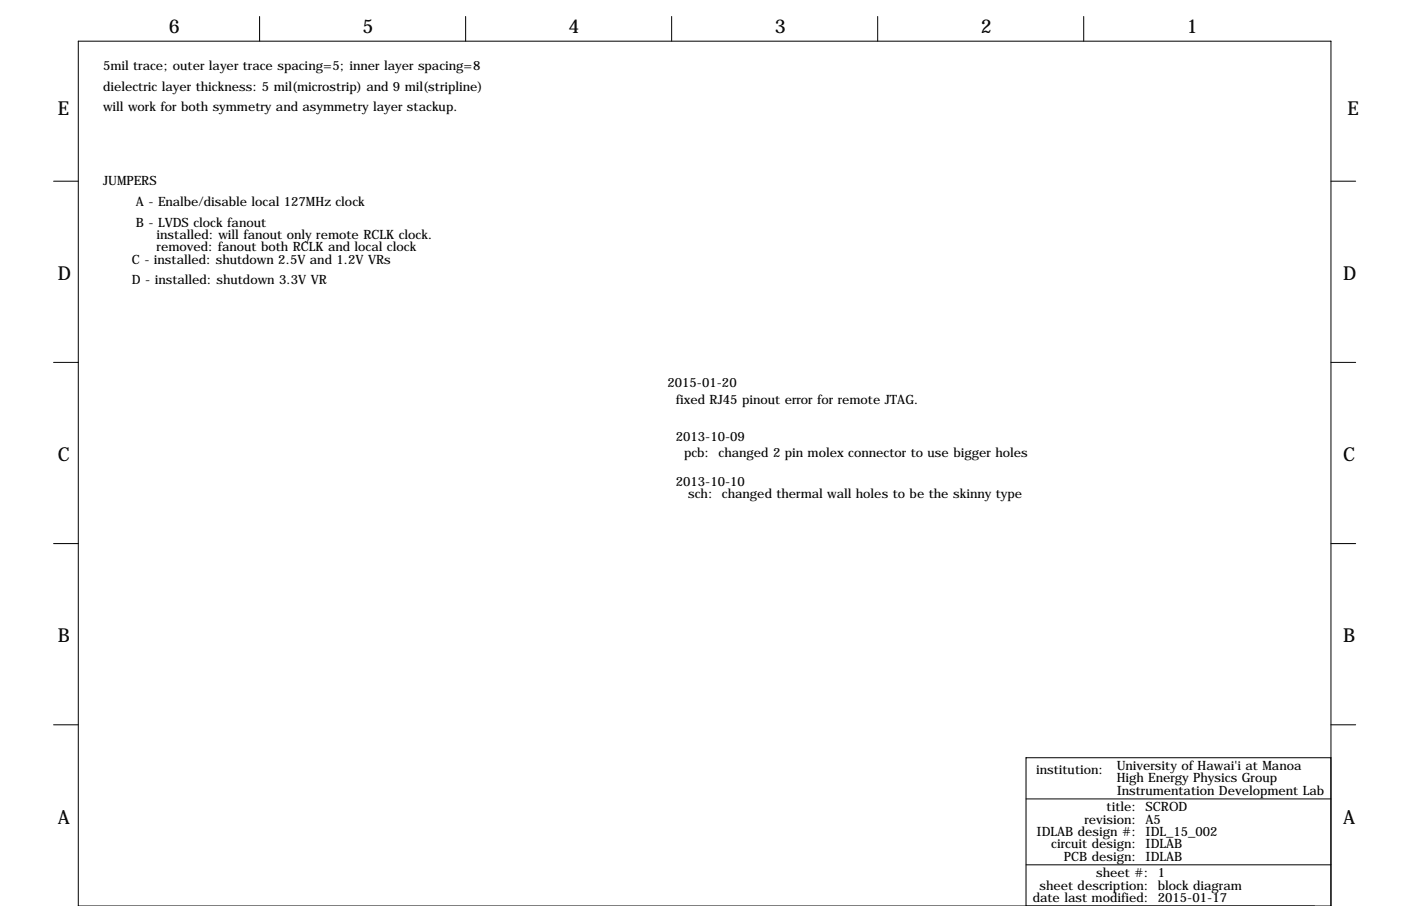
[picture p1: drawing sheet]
<svg xmlns="http://www.w3.org/2000/svg" width="432mm" height="279mm" viewBox="0 0 432 279" stroke-linecap="round" stroke-linejoin="round" font-family="sans-serif">
<defs><g id="words">
<g font-size="5.9">
<text x="52.1" y="10.2">6</text>
<text x="111.8" y="10.2">5</text>
<text x="175.3" y="10.2">4</text>
<text x="238.8" y="10.2">3</text>
<text x="302.3" y="10.2">2</text>
<text x="365.8" y="10.2">1</text>
<text x="17.8" y="35.6">E</text>
<text x="415.3" y="35.6">E</text>
<text x="17.8" y="86.4">D</text>
<text x="414" y="86.4">D</text>
<text x="17.8" y="142.2">C</text>
<text x="414" y="142.2">C</text>
<text x="17.8" y="198.1">B</text>
<text x="414" y="198.1">B</text>
<text x="17.8" y="254">A</text>
<text x="414" y="254">A</text>
</g>
<g font-size="4">
<text x="31.7" y="21.6">5mil trace; outer layer trace spacing=5; inner layer spacing=8</text>
<text x="31.7" y="27.9">dielectric layer thickness: 5 mil(microstrip) and 9 mil(stripline)</text>
<text x="31.7" y="34.3">will work for both symmetry and asymmetry layer stackup.</text>
<text x="31.7" y="57.2">JUMPERS</text>
<text x="41.9" y="63.5">A - Enalbe/disable local 127MHz clock</text>
<text x="41.9" y="69.8">B - LVDS clock fanout</text>
<text x="48.3" y="73.7">installed: will fanout only remote RCLK clock.</text>
<text x="48.3" y="77.5">removed: fanout both RCLK and local clock</text>
<text x="40.6" y="81.3">C - installed: shutdown 2.5V and 1.2V VRs</text>
<text x="40.6" y="87.6">D - installed: shutdown 3.3V VR</text>
<text x="205.7" y="119.4">2015-01-20</text>
<text x="208.3" y="124.5">fixed RJ45 pinout error for remote JTAG.</text>
<text x="208.3" y="135.9">2013-10-09</text>
<text x="210.8" y="141">pcb: changed 2 pin molex connector to use bigger holes</text>
<text x="208.3" y="149.9">2013-10-10</text>
<text x="212.1" y="153.7">sch: changed thermal wall holes to be the skinny type</text>
<text x="319.3" y="238.8">institution:</text>
<text x="344.2" y="237.5">University of Hawai'i at Manoa</text>
<text x="344.2" y="245.1">Instrumentation Development Lab</text>
<text x="344.2" y="241.3">High Energy Physics Group</text>
<text x="341" y="250.2">title: SCROD</text>
<text x="319.5" y="257.8">IDLAB design #: IDL_15_002</text>
<text x="334.2" y="254">revision: A5</text>
<text x="324" y="261.6">circuit design: IDLAB</text>
<text x="327.9" y="265.4">PCB design: IDLAB</text>
<text x="320.3" y="274.3">sheet description: block diagram</text>
<text x="337.8" y="270.5">sheet #: 1</text>
<text x="318.3" y="278.1">date last modified: 2015-01-17</text>
</g>
</g></defs>
<g fill="none" stroke="#000" stroke-width=".31">
<path d="M24.1 12.7h386.1v266.7h-386.1zM80 5.1v7.6M143.5 5.1v7.6M207 5.1v7.6M270.5 5.1v7.6M334 5.1v7.6M16.5 55.9h7.6M410.2 55.9h7.6M16.5 111.8h7.6M410.2 111.8h7.6M16.5 167.6h7.6M410.2 167.6h7.6"/>
<path d="M16.5 223.5h7.6M410.2 223.5h7.6M410.2 233.7h-94v45.7M316.2 246.4h94M316.2 266.7h94"/>
</g>
<use href="#words"/>
</svg>
